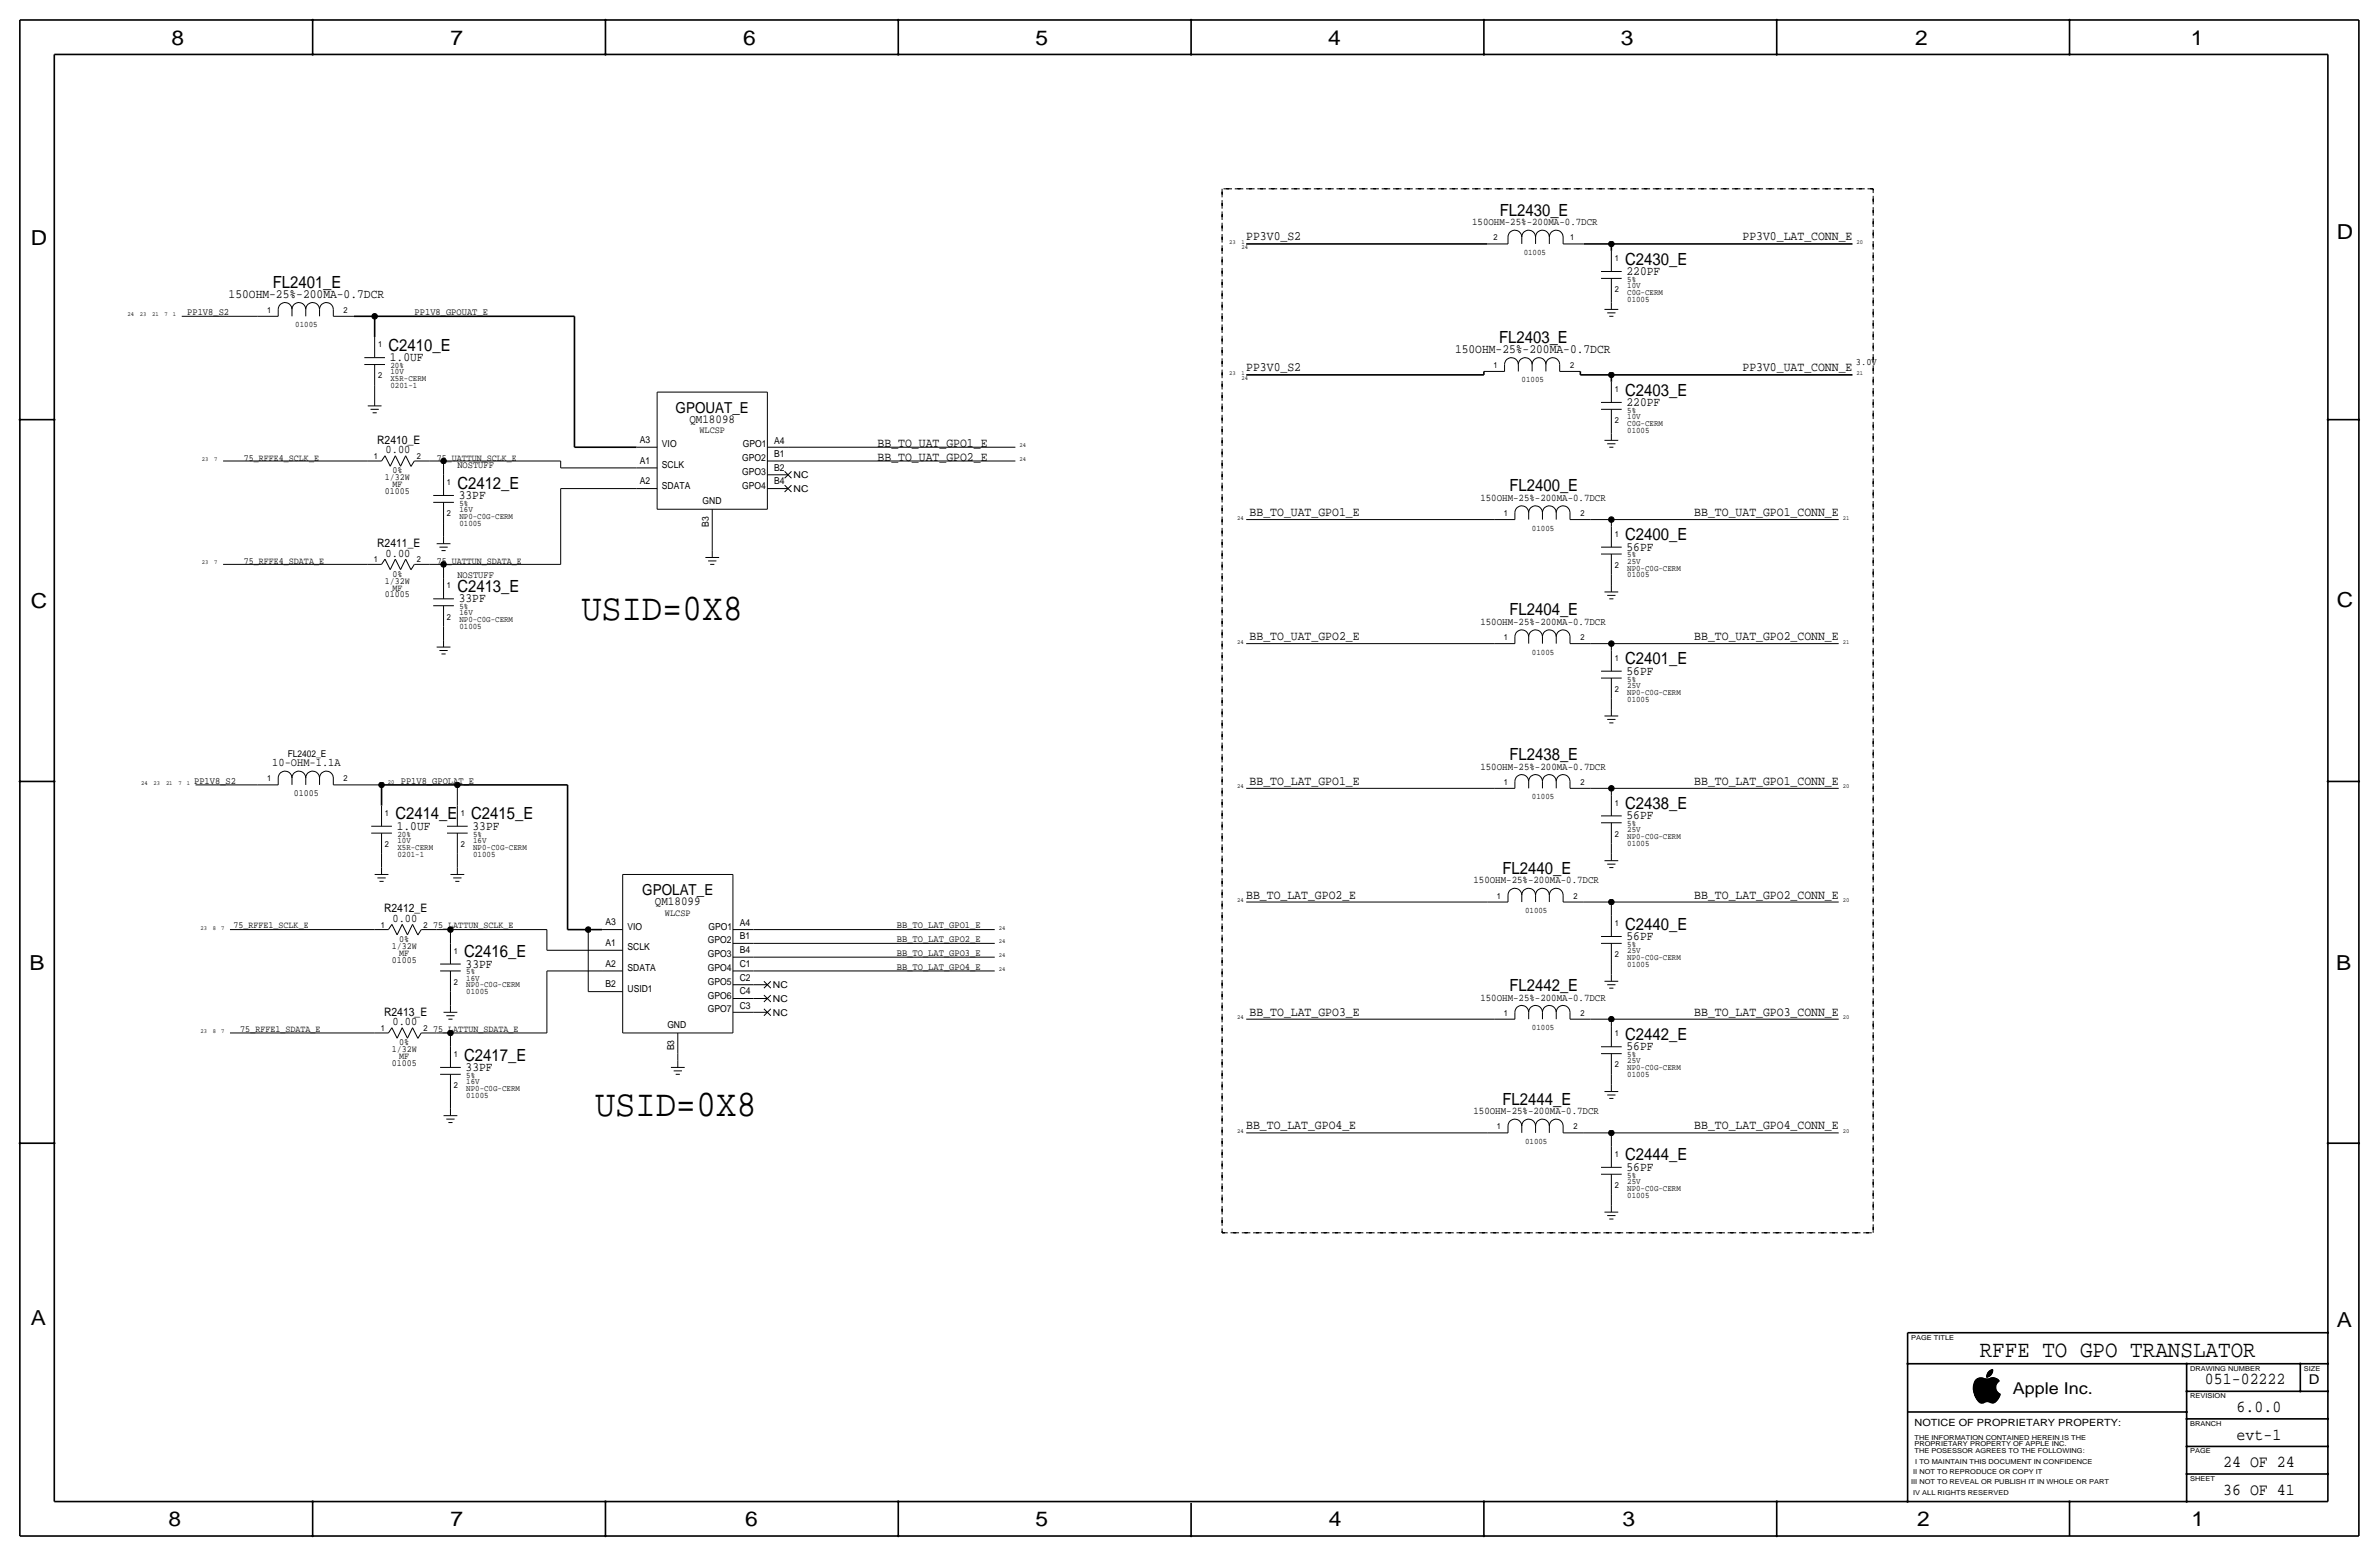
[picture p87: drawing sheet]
<svg xmlns="http://www.w3.org/2000/svg" width="877mm" height="574mm" viewBox="0 0 877 574" stroke-linecap="round" stroke-linejoin="round" font-family="sans-serif">
<defs><g id="words">
<g font-size="13.9">
<text x="214.3" y="228.3">USID=0X8</text>
<text x="219.4" y="411.2">USID=0X8</text>
</g>
<text font-size="8.6" x="729.8" y="500.1">RFFE TO GPO TRANSLATOR</text>
<g font-size="7.6">
<text x="63.2" y="16.5">8</text>
<text x="166.1" y="16.5">7</text>
<text x="274" y="16.5">6</text>
<text x="381.7" y="16.5">5</text>
<text x="489.7" y="16.5">4</text>
<text x="597.6" y="16.5">3</text>
<text x="706.1" y="16.5">2</text>
<text x="807.7" y="16.5">1</text>
<text x="861.5" y="88.1">D</text>
<text x="11.4" y="90.4">D</text>
<text x="11.4" y="224.3">C</text>
<text x="861.5" y="223.8">C</text>
<text x="10.8" y="357.6">B</text>
<text x="861.3" y="357.4">B</text>
<text x="11.3" y="488.4">A</text>
<text x="861.5" y="489.2">A</text>
<text x="62.2" y="562.6">8</text>
<text x="166" y="562.6">7</text>
<text x="274.8" y="562.6">6</text>
<text x="381.7" y="562.6">5</text>
<text x="489.9" y="562.6">4</text>
<text x="598.1" y="562.6">3</text>
<text x="706.8" y="562.6">2</text>
<text x="807.9" y="562.6">1</text>
</g>
<g font-size="6.2">
<text x="552.9" y="79.5">FL2430_E</text>
<text x="599.1" y="97.5">C2430_E</text>
<text x="100.5" y="106.2">FL2401_E</text>
<text x="143.2" y="129.3">C2410_E</text>
<text x="552.7" y="126.5">FL2403_E</text>
<text x="599.1" y="145.8">C2403_E</text>
<text x="168.6" y="180.1">C2412_E</text>
<text x="556.5" y="181.1">FL2400_E</text>
<text x="599.1" y="199.1">C2400_E</text>
<text x="168.6" y="218.2">C2413_E</text>
<text x="556.5" y="226.8">FL2404_E</text>
<text x="599.1" y="244.9">C2401_E</text>
<text x="556.5" y="280.2">FL2438_E</text>
<text x="599.1" y="298.2">C2438_E</text>
<text x="145.7" y="302">C2414_E</text>
<text x="173.7" y="302">C2415_E</text>
<text x="553.9" y="322.1">FL2440_E</text>
<text x="599.1" y="342.6">C2440_E</text>
<text x="171.1" y="352.8">C2416_E</text>
<text x="556.5" y="365.3">FL2442_E</text>
<text x="599.1" y="383.3">C2442_E</text>
<text x="171.1" y="390.9">C2417_E</text>
<text x="553.9" y="407.2">FL2444_E</text>
<text x="599.1" y="427.7">C2444_E</text>
<text x="812.9" y="510.3">051-02222</text>
<text x="824.6" y="520.4">6.0.0</text>
<text x="824.6" y="530.6">evt-1</text>
<text x="819.6" y="540.8">24 OF 24</text>
<text x="819.6" y="550.9">36 OF 41</text>
</g>
<text font-size="6" x="742.1" y="513.9">Apple Inc.</text>
<g font-size="5.6">
<text x="249.1" y="152.1">GPOUAT_E</text>
<text x="236.8" y="329.9">GPOLAT_E</text>
</g>
<text font-size="5" x="851.2" y="510.3">D</text>
<g font-size="4.7">
<text x="459.4" y="88.6">PP3V0_S2</text>
<text x="642.4" y="88.6">PP3V0_LAT_CONN_E</text>
<text x="599.6" y="101.3">220PF</text>
<text x="84.3" y="109.7">150OHM-25%-200MA-0.7DCR</text>
<text x="536.4" y="130">150OHM-25%-200MA-0.7DCR</text>
<text x="143.7" y="133.1">1.0UF</text>
<text x="459.4" y="136.9">PP3V0_S2</text>
<text x="642.4" y="136.9">PP3V0_UAT_CONN_E</text>
<text x="599.6" y="149.6">220PF</text>
<text x="323.5" y="164.8">BB_TO_UAT_GPO1_E</text>
<text x="323.5" y="169.9">BB_TO_UAT_GPO2_E</text>
<text x="169.1" y="183.9">33PF</text>
<text x="460.7" y="190.2">BB_TO_UAT_GPO1_E</text>
<text x="624.6" y="190.2">BB_TO_UAT_GPO1_CONN_E</text>
<text x="599.6" y="202.9">56PF</text>
<text x="169.1" y="222">33PF</text>
<text x="460.7" y="236">BB_TO_UAT_GPO2_E</text>
<text x="624.6" y="236">BB_TO_UAT_GPO2_CONN_E</text>
<text x="599.6" y="248.7">56PF</text>
<text x="460.7" y="289.3">BB_TO_LAT_GPO1_E</text>
<text x="624.6" y="289.3">BB_TO_LAT_GPO1_CONN_E</text>
<text x="146.3" y="305.8">1.0UF</text>
<text x="174.2" y="305.8">33PF</text>
<text x="599.6" y="302">56PF</text>
<text x="459.4" y="331.2">BB_TO_LAT_GPO2_E</text>
<text x="624.6" y="331.2">BB_TO_LAT_GPO2_CONN_E</text>
<text x="599.6" y="346.5">56PF</text>
<text x="171.7" y="356.6">33PF</text>
<text x="460.7" y="374.4">BB_TO_LAT_GPO3_E</text>
<text x="624.6" y="374.4">BB_TO_LAT_GPO3_CONN_E</text>
<text x="599.6" y="387.1">56PF</text>
<text x="171.7" y="394.7">33PF</text>
<text x="459.4" y="416.3">BB_TO_LAT_GPO4_E</text>
<text x="624.6" y="416.3">BB_TO_LAT_GPO4_CONN_E</text>
<text x="599.6" y="431.5">56PF</text>
</g>
<g font-size="4.5">
<text x="254.1" y="156">QM18098</text>
<text x="241.4" y="333.8">QM18099</text>
</g>
<g font-size="4.3">
<text x="139" y="163.6">R2410_E</text>
<text x="142.2" y="167.1">0.00</text>
<text x="139" y="201.7">R2411_E</text>
<text x="142.2" y="205.2">0.00</text>
<text x="100.4" y="282.4">10-OHM-1.1A</text>
<text x="141.6" y="336.3">R2412_E</text>
<text x="144.7" y="339.9">0.00</text>
<text x="141.6" y="374.4">R2413_E</text>
<text x="144.7" y="378">0.00</text>
</g>
<g font-size="3.8">
<text x="542.7" y="83.1">150OHM-25%-200MA-0.7DCR</text>
<text x="545.8" y="184.7">150OHM-25%-200MA-0.7DCR</text>
<text x="545.8" y="230.4">150OHM-25%-200MA-0.7DCR</text>
<text x="545.8" y="283.7">150OHM-25%-200MA-0.7DCR</text>
<text x="543.2" y="325.6">150OHM-25%-200MA-0.7DCR</text>
<text x="545.8" y="368.8">150OHM-25%-200MA-0.7DCR</text>
<text x="543.2" y="410.7">150OHM-25%-200MA-0.7DCR</text>
</g>
<text font-size="3.7" x="705.8" y="525.5">NOTICE OF PROPRIETARY PROPERTY:</text>
<g font-size="3.6">
<text x="69" y="116.1">PP1V8_S2</text>
<text x="152.9" y="116.1">PP1V8_GPOUAT_E</text>
<text x="684.2" y="134.4">3.0V</text>
<text x="168.6" y="172.5">NOSTUFF</text>
<text x="168.6" y="213.1">NOSTUFF</text>
<text x="71.6" y="288.8">PP1V8_S2</text>
<text x="147.8" y="288.8">PP1V8_GPOLAT_E</text>
<text x="330.7" y="347.2">BB_TO_LAT_GPO2_E</text>
<text x="330.7" y="342.1">BB_TO_LAT_GPO1_E</text>
<text x="330.7" y="352.3">BB_TO_LAT_GPO3_E</text>
<text x="330.7" y="357.4">BB_TO_LAT_GPO4_E</text>
</g>
<g font-size="3.5">
<text x="257.9" y="159.8">WLCSP</text>
<text x="235.9" y="163.3">A3</text>
<text x="244" y="164.8">VIO</text>
<text x="273.9" y="164.8">GPO1</text>
<text x="285.4" y="163.5">A4</text>
<text x="89.9" y="169.9">75_RFFE4_SCLK_E</text>
<text x="161" y="169.9">75_UATTUN_SCLK_E</text>
<text x="235.9" y="170.9">A1</text>
<text x="244" y="172.5">SCLK</text>
<text x="273.6" y="169.9">GPO2</text>
<text x="285.4" y="173.5">B2</text>
<text x="285.4" y="168.4">B1</text>
<text x="141.9" y="177">1/32W</text>
<text x="144.7" y="179.6">MF</text>
<text x="144.7" y="174.5">0%</text>
<text x="235.9" y="178.6">A2</text>
<text x="273.6" y="175">GPO3</text>
<text x="285.4" y="178.6">B4</text>
<text x="292.6" y="176.3">NC</text>
<text x="141.9" y="182.1">01005</text>
<text x="244" y="180.1">SDATA</text>
<text x="259" y="185.9">GND</text>
<text x="273.6" y="180.1">GPO4</text>
<text x="292.6" y="181.4">NC</text>
<text x="261.3" y="194.1" transform="rotate(-90 261.3 194.1)">B3</text>
<text x="89.9" y="208">75_RFFE4_SDATA_E</text>
<text x="161" y="208">75_UATTUN_SDATA_E</text>
<text x="141.9" y="215.1">1/32W</text>
<text x="144.7" y="212.6">0%</text>
<text x="141.9" y="220.2">01005</text>
<text x="144.7" y="217.7">MF</text>
<text x="106.1" y="278.9">FL2402_E</text>
<text x="108.4" y="293.4">01005</text>
<text x="223.2" y="341.1">A3</text>
<text x="245.2" y="337.6">WLCSP</text>
<text x="272.7" y="341.3">A4</text>
<text x="86.1" y="342.1">75_RFFE1_SCLK_E</text>
<text x="147.2" y="347.2">0%</text>
<text x="159.7" y="342.1">75_LATTUN_SCLK_E</text>
<text x="231.3" y="342.6">VIO</text>
<text x="260.9" y="347.7">GPO2</text>
<text x="261.2" y="342.6">GPO1</text>
<text x="272.7" y="346.2">B1</text>
<text x="144.4" y="349.8">1/32W</text>
<text x="147.2" y="352.3">MF</text>
<text x="223.2" y="348.7">A1</text>
<text x="231.3" y="350.3">SCLK</text>
<text x="260.9" y="352.8">GPO3</text>
<text x="272.7" y="351.3">B4</text>
<text x="144.4" y="354.8">01005</text>
<text x="223.2" y="356.4">A2</text>
<text x="231.3" y="357.9">SDATA</text>
<text x="260.9" y="357.9">GPO4</text>
<text x="272.7" y="356.4">C1</text>
<text x="223.2" y="364">B2</text>
<text x="231.3" y="365.5">USID1</text>
<text x="260.9" y="363">GPO5</text>
<text x="272.7" y="361.4">C2</text>
<text x="284.9" y="364.2">NC</text>
<text x="260.9" y="368">GPO6</text>
<text x="272.7" y="371.9">C3</text>
<text x="272.7" y="366.5">C4</text>
<text x="284.9" y="369.3">NC</text>
<text x="260.9" y="373.1">GPO7</text>
<text x="284.9" y="374.4">NC</text>
<text x="88.6" y="380.2">75_RFFE1_SDATA_E</text>
<text x="159.7" y="380.2">75_LATTUN_SDATA_E</text>
<text x="246" y="379">GND</text>
<text x="144.4" y="387.9">1/32W</text>
<text x="147.2" y="385.3">0%</text>
<text x="248.6" y="387.1" transform="rotate(-90 248.6 387.1)">B3</text>
<text x="144.4" y="392.9">01005</text>
<text x="147.2" y="390.4">MF</text>
</g>
<g font-size="3.1">
<text x="550.6" y="88.6">2</text>
<text x="578.8" y="88.6">1</text>
<text x="561.7" y="94">01005</text>
<text x="595.3" y="96.3">1</text>
<text x="595.3" y="107.7">2</text>
<text x="599.9" y="106.2">10V</text>
<text x="599.9" y="103.9">5%</text>
<text x="599.9" y="108.7">C0G-CERM</text>
<text x="599.9" y="111.3">01005</text>
<text x="98.5" y="115.3">1</text>
<text x="126.7" y="115.3">2</text>
<text x="108.9" y="120.7">01005</text>
<text x="139.4" y="128">1</text>
<text x="144" y="137.9">10V</text>
<text x="144" y="135.6">20%</text>
<text x="550.6" y="135.6">1</text>
<text x="578.8" y="135.6">2</text>
<text x="139.4" y="139.4">2</text>
<text x="144" y="143">0201-1</text>
<text x="144" y="140.5">X5R-CERM</text>
<text x="561" y="141">01005</text>
<text x="595.3" y="144.5">1</text>
<text x="595.3" y="156">2</text>
<text x="599.9" y="154.4">10V</text>
<text x="599.9" y="152.1">5%</text>
<text x="599.9" y="159.5">01005</text>
<text x="599.9" y="157">C0G-CERM</text>
<text x="137.9" y="169.2">1</text>
<text x="153.6" y="169.2">2</text>
<text x="164.8" y="178.8">1</text>
<text x="164.8" y="190.2">2</text>
<text x="169.4" y="186.4">5%</text>
<text x="169.4" y="188.7">16V</text>
<text x="169.4" y="191.3">NP0-C0G-CERM</text>
<text x="554.4" y="190.2">1</text>
<text x="582.6" y="190.2">2</text>
<text x="169.4" y="193.8">01005</text>
<text x="564.8" y="195.6">01005</text>
<text x="595.3" y="197.9">1</text>
<text x="137.9" y="207.3">1</text>
<text x="153.6" y="207.3">2</text>
<text x="595.3" y="209.3">2</text>
<text x="599.9" y="207.8">25V</text>
<text x="599.9" y="205.5">5%</text>
<text x="599.9" y="210.3">NP0-C0G-CERM</text>
<text x="599.9" y="212.9">01005</text>
<text x="164.8" y="216.9">1</text>
<text x="169.4" y="226.8">16V</text>
<text x="169.4" y="224.5">5%</text>
<text x="164.8" y="228.3">2</text>
<text x="169.4" y="231.9">01005</text>
<text x="169.4" y="229.4">NP0-C0G-CERM</text>
<text x="554.4" y="236">1</text>
<text x="582.6" y="236">2</text>
<text x="564.8" y="241.3">01005</text>
<text x="595.3" y="243.6">1</text>
<text x="599.9" y="251.2">5%</text>
<text x="595.3" y="255">2</text>
<text x="599.9" y="253.5">25V</text>
<text x="599.9" y="256">NP0-C0G-CERM</text>
<text x="599.9" y="258.6">01005</text>
<text x="98.5" y="288">1</text>
<text x="126.7" y="288">2</text>
<text x="554.4" y="289.3">1</text>
<text x="582.6" y="289.3">2</text>
<text x="564.8" y="294.6">01005</text>
<text x="595.3" y="296.9">1</text>
<text x="141.9" y="300.7">1</text>
<text x="169.9" y="300.7">1</text>
<text x="599.9" y="304.5">5%</text>
<text x="146.5" y="310.6">10V</text>
<text x="146.5" y="308.4">20%</text>
<text x="174.4" y="308.4">5%</text>
<text x="174.4" y="310.6">16V</text>
<text x="595.3" y="308.4">2</text>
<text x="599.9" y="306.8">25V</text>
<text x="599.9" y="311.9">01005</text>
<text x="599.9" y="309.4">NP0-C0G-CERM</text>
<text x="141.9" y="312.2">2</text>
<text x="146.5" y="313.2">X5R-CERM</text>
<text x="146.5" y="315.7">0201-1</text>
<text x="169.9" y="312.2">2</text>
<text x="174.4" y="313.2">NP0-C0G-CERM</text>
<text x="174.4" y="315.7">01005</text>
<text x="551.9" y="331.2">1</text>
<text x="580.1" y="331.2">2</text>
<text x="140.4" y="341.9">1</text>
<text x="156.2" y="341.9">2</text>
<text x="562.2" y="336.6">01005</text>
<text x="595.3" y="341.4">1</text>
<text x="167.3" y="351.5">1</text>
<text x="595.3" y="352.8">2</text>
<text x="599.9" y="349">5%</text>
<text x="599.9" y="351.3">25V</text>
<text x="599.9" y="353.8">NP0-C0G-CERM</text>
<text x="171.9" y="359.2">5%</text>
<text x="599.9" y="356.4">01005</text>
<text x="167.3" y="363">2</text>
<text x="171.9" y="361.4">16V</text>
<text x="171.9" y="364">NP0-C0G-CERM</text>
<text x="171.9" y="366.5">01005</text>
<text x="554.4" y="374.4">1</text>
<text x="582.6" y="374.4">2</text>
<text x="140.4" y="380">1</text>
<text x="156.2" y="380">2</text>
<text x="564.8" y="379.7">01005</text>
<text x="595.3" y="382">1</text>
<text x="167.3" y="389.6">1</text>
<text x="599.9" y="389.6">5%</text>
<text x="595.3" y="393.4">2</text>
<text x="599.9" y="394.5">NP0-C0G-CERM</text>
<text x="599.9" y="391.9">25V</text>
<text x="167.3" y="401.1">2</text>
<text x="171.9" y="399.5">16V</text>
<text x="171.9" y="397.3">5%</text>
<text x="599.9" y="397">01005</text>
<text x="171.9" y="402.1">NP0-C0G-CERM</text>
<text x="171.9" y="404.6">01005</text>
<text x="551.9" y="416.3">1</text>
<text x="580.1" y="416.3">2</text>
<text x="562.2" y="421.6">01005</text>
<text x="595.3" y="426.5">1</text>
<text x="595.3" y="437.9">2</text>
<text x="599.9" y="434.1">5%</text>
<text x="599.9" y="436.4">25V</text>
<text x="599.9" y="441.5">01005</text>
<text x="599.9" y="438.9">NP0-C0G-CERM</text>
</g>
<g font-size="2.5">
<text x="704.5" y="493.8">PAGE TITLE</text>
<text x="807.4" y="505.2">DRAWING NUMBER</text>
<text x="849.3" y="505.2">SIZE</text>
<text x="807.4" y="515.4">REVISION</text>
<text x="807.4" y="525.5">BRANCH</text>
<text x="705.8" y="533.1">PROPRIETARY PROPERTY OF APPLE INC.</text>
<text x="705.8" y="530.6">THE INFORMATION CONTAINED HEREIN IS THE</text>
<text x="705.8" y="535.7">THE POSESSOR AGREES TO THE FOLLOWING:</text>
<text x="706.1" y="539.5">I TO MAINTAIN THIS DOCUMENT IN CONFIDENCE</text>
<text x="807.4" y="535.7">PAGE</text>
<text x="705.3" y="543.3">II NOT TO REPRODUCE OR COPY IT</text>
<text x="807.4" y="545.8">SHEET</text>
<text x="704.5" y="547.1">III NOT TO REVEAL OR PUBLISH IT IN WHOLE OR PART</text>
<text x="705.3" y="550.9">IV ALL RIGHTS RESERVED</text>
</g>
<g font-size="2.3">
<text x="453.1" y="89.9">23</text>
<text x="457.7" y="89.9">1</text>
<text x="684.5" y="89.9">20</text>
<text x="457.7" y="91.7">24</text>
<text x="47" y="116.6">24</text>
<text x="51.6" y="116.6">23</text>
<text x="56.1" y="116.6">21</text>
<text x="60.7" y="116.6">7</text>
<text x="63.8" y="116.6">1</text>
<text x="453.1" y="138.2">23</text>
<text x="457.7" y="140">24</text>
<text x="457.7" y="138.2">1</text>
<text x="684.5" y="138.2">21</text>
<text x="375.9" y="164.8">24</text>
<text x="74.4" y="169.9">23</text>
<text x="79" y="169.9">7</text>
<text x="375.9" y="169.9">24</text>
<text x="456.1" y="191.5">24</text>
<text x="679.4" y="191.5">21</text>
<text x="74.4" y="208">23</text>
<text x="79" y="208">7</text>
<text x="456.1" y="237.2">24</text>
<text x="679.4" y="237.2">21</text>
<text x="52.1" y="289.3">24</text>
<text x="56.6" y="289.3">23</text>
<text x="61.2" y="289.3">21</text>
<text x="65.8" y="289.3">7</text>
<text x="68.8" y="289.3">1</text>
<text x="143" y="288.8">20</text>
<text x="456.1" y="290.6">24</text>
<text x="679.4" y="290.6">20</text>
<text x="456.1" y="332.5">24</text>
<text x="679.4" y="332.5">20</text>
<text x="73.9" y="342.6">23</text>
<text x="78.5" y="342.6">8</text>
<text x="81.5" y="342.6">7</text>
<text x="368.2" y="347.7">24</text>
<text x="368.2" y="342.6">24</text>
<text x="368.2" y="352.8">24</text>
<text x="368.2" y="357.9">24</text>
<text x="456.1" y="375.7">24</text>
<text x="679.4" y="375.7">20</text>
<text x="73.9" y="380.7">23</text>
<text x="78.5" y="380.7">8</text>
<text x="81.5" y="380.7">7</text>
<text x="456.1" y="417.6">24</text>
<text x="679.4" y="417.6">20</text>
</g>
</g></defs>
<g fill="none" stroke="#000" stroke-width=".6" stroke-linecap="butt">
<path d="M7.3 7.4v558.8zM7.3 7.4h862.3zM115.3 7.4v12.7zM223.2 7.4v12.7zM331.2 7.4v12.7zM439.1 7.4v12.7zM547.1 7.4v12.7zM655 7.4v12.7zM763 7.4v12.7zM869.6 7.4v558.8zM20 20.1v533.4zM20 20.1h838.2z"/>
<path d="M858.2 20.1v533.4zM459.4 89.9h88.9zM583.9 89.9h10.2zM594.1 89.9h88.9zM594.1 89.9v2.6zM130.5 116.6h7.6zM138.1 116.6h73.7zM138.1 116.6v7.6zM211.8 116.6v48.2zM459.4 138.2h87.7zM547.1 136.9v1.3zM582.6 136.9v1.3z"/>
<path d="M582.6 138.2h11.5zM594.1 138.2h88.9zM594.1 138.2v2.5zM7.3 154.7h12.7zM858.2 154.7h11.4zM211.8 164.8h22.8zM7.3 288h12.7zM140.7 289.3h27.9zM140.7 289.3v7.6zM168.6 289.3h40.6zM209.2 289.3v53.3zM858.2 288h11.4z"/>
<path d="M209.2 342.6h7.7zM216.9 342.6h5zM7.3 421.4h12.7zM858.2 421.4h11.4zM703.3 491.2v62.3zM703.3 491.2h154.9zM703.3 502.7h154.9zM806.1 502.7v50.8zM806.1 512.8h52.1zM848.1 502.7v10.1zM703.3 520.4h102.8zM806.1 533.1h52.1z"/>
<path d="M806.1 523h52.1zM20 553.5h838.2zM115.3 553.5v12.7zM223.2 553.5v12.7zM331.2 553.5v12.7zM439.1 554v12.2zM547.1 553.5v12.7zM655 553.5v12.7zM763 553.5v12.7zM806.1 543.3h52.1zM7.3 566.2h862.3z"/>
</g>
<g fill="none" stroke="#000" stroke-width=".37">
<path d="M548.3 89.9h7.7zM556 87.4v2.5zM556 87.4a2.54 2.54 0 0 1 2.5-2.5 2.54 2.54 0 0 1 2.5 2.5 2.54 2.54 0 0 1 2.6-2.5 2.54 2.54 0 0 1 2.5 2.5 2.54 2.54 0 0 1 2.6-2.5 2.54 2.54 0 0 1 2.5 2.5 2.54 2.54 0 0 1 2.5-2.5 2.54 2.54 0 0 1 2.6 2.5M561 87.4v2.5zM566.1 87.4v2.5zM571.2 87.4v2.5zM576.3 89.9h7.6zM576.3 87.4v2.5zM594.1 92.5v7.6zM67 116.6h27.9zM94.9 116.6h7.7zM102.6 114a2.54 2.54 0 0 1 2.5-2.5 2.54 2.54 0 0 1 2.5 2.5 2.54 2.54 0 0 1 2.6-2.5 2.54 2.54 0 0 1 2.5 2.5 2.54 2.54 0 0 1 2.6-2.5 2.54 2.54 0 0 1 2.5 2.5 2.54 2.54 0 0 1 2.5-2.5 2.54 2.54 0 0 1 2.6 2.5"/>
<path d="M102.6 114v2.6zM107.6 114v2.6zM112.7 114v2.6zM117.8 114v2.6zM122.9 114v2.6zM122.9 116.6h7.6zM590.2 102.6h7.7zM590.2 100.1h7.7zM591.5 114h5.1zM592.5 115.3h3.1zM593.3 116.6h1.5zM594.1 110.2v1.3z"/>
<path d="M594.1 102.6v7.6zM594.1 111.5v2.5zM134.3 131.8h7.6zM134.3 134.4h7.6zM138.1 124.2v7.6zM138.1 134.4v7.6zM547.1 136.9h7.6zM554.7 134.4a2.54 2.54 0 0 1 2.5-2.6 2.54 2.54 0 0 1 2.6 2.6 2.54 2.54 0 0 1 2.5-2.6 2.54 2.54 0 0 1 2.5 2.6 2.54 2.54 0 0 1 2.6-2.6 2.54 2.54 0 0 1 2.5 2.6 2.54 2.54 0 0 1 2.6-2.6 2.54 2.54 0 0 1 2.5 2.6M554.7 134.4v2.5zM559.8 134.4v2.5zM564.8 134.4v2.5zM569.9 134.4v2.5z"/>
<path d="M575 136.9h7.6zM575 134.4v2.5zM135.6 149.6h5.1zM136.6 150.9h3zM137.4 152.1h1.5zM138.1 142v5.1zM138.1 147.1v2.5zM242.3 144.5h40.6zM242.3 144.5v43.2zM282.9 144.5v43.2zM590.2 150.9h7.7zM590.2 148.3h7.7z"/>
<path d="M594.1 158.5v1.3zM594.1 140.7v7.6zM594.1 150.9v7.6zM594.1 159.8v2.5zM82.2 169.9h53.4zM135.6 169.9h5.1zM141.9 168l-1.2 1.9zM141.9 168l2 3.9zM145.7 168l2 3.9zM145.7 168l-1.8 3.9zM149.6 168l-1.9 3.9zM149.6 168l1.9 3.9z"/>
<path d="M152.8 169.9l-1.3 2.1zM152.8 169.9h5.6zM158.4 169.9h5.1zM163.5 169.9h43.2zM163.5 169.9v5.1zM163.5 175v7.6zM206.7 169.9v2.6zM206.7 172.5h27.9zM234.6 164.8h7.7zM234.6 172.5h7.7zM282.9 164.8h7.6zM282.9 169.9h7.6z"/>
<path d="M282.9 175h7.6zM289.3 178.8l2.5 2.6zM289.3 173.7l2.5 2.6zM290.5 169.9h83.8zM290.5 164.8h83.8zM291.8 178.8l-2.5 2.6zM291.8 173.7l-2.5 2.6zM591.5 162.3h5.1zM592.5 163.6h3.1zM593.3 164.8h1.5zM159.7 182.6h7.6zM159.7 185.2h7.6z"/>
<path d="M163.5 192.8v5.1zM163.5 185.2v7.6zM163.5 197.9v2.5zM206.7 180.1v27.9zM206.7 180.1h27.9zM234.6 180.1h7.7zM242.3 187.7h40.6zM262.6 195.3v7.6zM262.6 187.7v7.6zM282.9 180.1h7.6zM459.4 191.5h91.5zM550.9 191.5h7.6z"/>
<path d="M558.5 189v2.5zM558.5 189a2.54 2.54 0 0 1 2.5-2.5 2.54 2.54 0 0 1 2.6 2.5 2.54 2.54 0 0 1 2.5-2.5 2.54 2.54 0 0 1 2.6 2.5 2.54 2.54 0 0 1 2.5-2.5 2.54 2.54 0 0 1 2.5 2.5 2.54 2.54 0 0 1 2.6-2.5 2.54 2.54 0 0 1 2.5 2.5M563.6 189v2.5zM568.7 189v2.5zM573.7 189v2.5zM578.8 189v2.5zM578.8 191.5h7.6zM586.4 191.5h7.7zM594.1 191.5h83.8zM594.1 191.5v2.6zM594.1 194.1v7.6zM82.2 208h53.4z"/>
<path d="M135.6 208h5.1zM141.9 206.1l-1.2 1.9zM141.9 206.1l2 3.9zM145.7 206.1l2 3.9zM145.7 206.1l-1.8 3.9zM149.6 206.1l-1.9 3.9zM149.6 206.1l1.9 3.9zM152.8 208l-1.3 2.1zM152.8 208h5.6zM158.4 208h5.1zM161 200.4h5.1zM162 201.7h3z"/>
<path d="M162.8 202.9h1.5zM163.5 208h43.2zM163.5 208v5.1zM163.5 213.1v7.6zM260 205.5h5.1zM261.1 206.8h3zM261.8 208h1.5zM262.6 202.9v2.6zM590.2 204.2h7.7zM590.2 201.7h7.7zM591.5 218.2h5.1zM592.5 219.5h3.1z"/>
<path d="M594.1 211.8v3.8zM594.1 204.2v7.6zM594.1 215.6v2.6zM159.7 220.7h7.6zM159.7 223.3h7.6zM161 238.5h5.1zM162 239.8h3zM163.5 230.9v5.1zM163.5 223.3v7.6zM163.5 236v2.5zM459.4 237.2h91.5zM550.9 237.2h7.6z"/>
<path d="M558.5 234.7v2.5zM558.5 234.7a2.54 2.54 0 0 1 2.5-2.5 2.54 2.54 0 0 1 2.6 2.5 2.54 2.54 0 0 1 2.5-2.5 2.54 2.54 0 0 1 2.6 2.5 2.54 2.54 0 0 1 2.5-2.5 2.54 2.54 0 0 1 2.5 2.5 2.54 2.54 0 0 1 2.6-2.5 2.54 2.54 0 0 1 2.5 2.5M563.6 234.7v2.5zM568.7 234.7v2.5zM573.7 234.7v2.5zM578.8 234.7v2.5zM578.8 237.2h7.6zM586.4 237.2h7.7zM593.3 220.7h1.5zM594.1 237.2h83.8zM594.1 237.2v2.6zM594.1 239.8v7.6z"/>
<path d="M162.8 241h1.5zM590.2 249.9h7.7zM590.2 247.4h7.7zM594.1 257.6v3.8zM594.1 249.9v7.7zM591.5 263.9h5.1zM592.5 265.2h3.1zM593.3 266.4h1.5zM594.1 261.4v2.5zM72.1 289.3h22.8zM94.9 289.3h7.7zM102.6 286.8a2.54 2.54 0 0 1 2.5-2.6 2.54 2.54 0 0 1 2.5 2.6 2.54 2.54 0 0 1 2.6-2.6 2.54 2.54 0 0 1 2.5 2.6 2.54 2.54 0 0 1 2.6-2.6 2.54 2.54 0 0 1 2.5 2.6 2.54 2.54 0 0 1 2.5-2.6 2.54 2.54 0 0 1 2.6 2.6"/>
<path d="M102.6 286.8v2.5zM107.6 286.8v2.5zM112.7 286.8v2.5zM117.8 286.8v2.5zM122.9 286.8v2.5zM122.9 289.3h7.6zM130.5 289.3h10.2zM140.7 296.9v7.6zM168.6 289.3v7.6zM168.6 296.9v7.6zM459.4 290.6h91.5zM550.9 290.6h7.6z"/>
<path d="M558.5 288v2.6zM558.5 288a2.54 2.54 0 0 1 2.5-2.5 2.54 2.54 0 0 1 2.6 2.5 2.54 2.54 0 0 1 2.5-2.5 2.54 2.54 0 0 1 2.6 2.5 2.54 2.54 0 0 1 2.5-2.5 2.54 2.54 0 0 1 2.5 2.5 2.54 2.54 0 0 1 2.6-2.5 2.54 2.54 0 0 1 2.5 2.5M563.6 288v2.6zM568.7 288v2.6zM573.7 288v2.6zM578.8 288v2.6zM578.8 290.6h7.6zM586.4 290.6h7.7zM594.1 290.6h83.8zM594.1 290.6v2.5zM594.1 293.1v7.6zM136.9 304.5h7.6z"/>
<path d="M136.9 307.1h7.6zM140.7 314.7v5.1zM140.7 319.8v2.5zM140.7 307.1v7.6zM164.8 304.5h7.6zM164.8 307.1h7.6zM168.6 314.7v5.1zM168.6 307.1v7.6zM168.6 319.8v2.5zM590.2 303.3h7.7zM590.2 300.7h7.7zM591.5 317.2h5.1z"/>
<path d="M592.5 318.5h3.1zM593.3 319.8h1.5zM594.1 310.9v3.8zM594.1 303.3v7.6zM594.1 314.7v2.5zM138.1 322.3h5.1zM139.1 323.6h3.1zM139.9 324.9h1.5zM166.1 322.3h5zM167.1 323.6h3zM167.8 324.9h1.6zM229.6 322.3h40.6z"/>
<path d="M229.6 322.3v58.4zM270.2 322.3v58.4zM459.4 332.5h88.9zM548.3 332.5h7.7zM556 329.9v2.6zM556 329.9a2.54 2.54 0 0 1 2.5-2.5 2.54 2.54 0 0 1 2.5 2.5 2.54 2.54 0 0 1 2.6-2.5 2.54 2.54 0 0 1 2.5 2.5 2.54 2.54 0 0 1 2.6-2.5 2.54 2.54 0 0 1 2.5 2.5 2.54 2.54 0 0 1 2.5-2.5 2.54 2.54 0 0 1 2.6 2.5M561 329.9v2.6zM566.1 329.9v2.6zM571.2 329.9v2.6zM576.3 332.5h7.6zM576.3 329.9v2.6zM583.9 332.5h10.2z"/>
<path d="M594.1 332.5h83.8zM594.1 332.5v5.1zM594.1 337.6v7.6zM84.8 342.6h53.3zM138.1 342.6h5.1zM144.5 340.7l-1.3 1.9zM144.5 340.7l1.9 3.9zM148.3 340.7l-1.9 3.9zM148.3 340.7l1.9 3.9zM152.1 340.7l1.9 3.9zM152.1 340.7l-1.9 3.9zM155.3 342.6l-1.3 2.1z"/>
<path d="M155.3 342.6h5.7zM161 342.6h5.1zM162.3 355.3h7.6zM162.3 357.9h7.6zM166.1 342.6v5.1zM166.1 347.7v7.6zM166.1 357.9v7.6zM166.1 342.6h35.5zM201.6 357.9h20.3zM201.6 350.3h20.3zM201.6 357.9v22.8zM201.6 342.6v7.7z"/>
<path d="M216.9 342.6v22.9zM221.9 342.6h7.7zM221.9 350.3h7.7zM221.9 357.9h7.7zM270.2 357.9h7.6zM270.2 352.8h7.6zM270.2 347.7h7.6zM270.2 342.6h7.6zM277.8 342.6h88.9zM277.8 347.7h88.9zM277.8 352.8h88.9zM277.8 357.9h88.9z"/>
<path d="M590.2 347.7h7.7zM590.2 345.2h7.7zM594.1 355.3v3.9zM594.1 347.7v7.6zM594.1 359.2v2.5zM144.5 378.8l-1.3 1.9zM144.5 378.8l1.9 3.9zM148.3 378.8l-1.9 3.9zM148.3 378.8l1.9 3.9zM152.1 378.8l1.9 3.9zM152.1 378.8l-1.9 3.9zM163.5 373.1h5.1z"/>
<path d="M164.5 374.4h3.1zM165.3 375.7h1.5zM166.1 365.5v5.1zM166.1 370.6v2.5zM216.9 365.5h5zM221.9 365.5h7.7zM270.2 373.1h7.6zM270.2 368h7.6zM270.2 363h7.6zM277.8 368h5.1zM277.8 363h5.1zM277.8 373.1h5.1z"/>
<path d="M281.6 371.9l2.6 2.5zM281.6 361.7l2.6 2.5zM281.6 366.8l2.6 2.5zM284.2 371.9l-2.6 2.5zM284.2 361.7l-2.6 2.5zM284.2 366.8l-2.6 2.5zM459.4 375.7h91.5zM550.9 375.7h7.6zM558.5 373.1v2.6zM558.5 373.1a2.54 2.54 0 0 1 2.5-2.5 2.54 2.54 0 0 1 2.6 2.5 2.54 2.54 0 0 1 2.5-2.5 2.54 2.54 0 0 1 2.6 2.5 2.54 2.54 0 0 1 2.5-2.5 2.54 2.54 0 0 1 2.5 2.5 2.54 2.54 0 0 1 2.6-2.5 2.54 2.54 0 0 1 2.5 2.5M563.6 373.1v2.6zM568.7 373.1v2.6z"/>
<path d="M573.7 373.1v2.6zM578.8 373.1v2.6zM578.8 375.7h7.6zM586.4 375.7h7.7zM591.5 361.7h5.1zM592.5 363h3.1zM593.3 364.2h1.5zM594.1 375.7h83.8zM594.1 375.7v2.5zM594.1 378.2v7.6zM84.8 380.7h53.3zM138.1 380.7h5.1z"/>
<path d="M155.3 380.7l-1.3 2.1zM155.3 380.7h5.7zM161 380.7h5.1zM162.3 393.4h7.6zM162.3 396h7.6zM166.1 380.7v5.1zM166.1 385.8v7.6zM166.1 396v7.6zM166.1 380.7h35.5zM229.6 380.7h40.6zM247.3 393.4h5.1zM248.4 394.7h3z"/>
<path d="M249.1 396h1.5zM249.9 388.4v2.5zM249.9 380.7v7.7zM249.9 390.9v2.5zM590.2 388.4h7.7zM590.2 385.8h7.7zM594.1 396v3.8zM594.1 388.4v7.6zM594.1 399.8v2.5zM163.5 411.2h5.1zM164.5 412.5h3.1zM165.3 413.8h1.5z"/>
<path d="M166.1 403.6v5.1zM166.1 408.7v2.5zM459.4 417.6h88.9zM548.3 417.6h7.7zM556 415v2.6zM556 415a2.54 2.54 0 0 1 2.5-2.5 2.54 2.54 0 0 1 2.5 2.5 2.54 2.54 0 0 1 2.6-2.5 2.54 2.54 0 0 1 2.5 2.5 2.54 2.54 0 0 1 2.6-2.5 2.54 2.54 0 0 1 2.5 2.5 2.54 2.54 0 0 1 2.5-2.5 2.54 2.54 0 0 1 2.6 2.5M561 415v2.6zM566.1 415v2.6zM571.2 415v2.6zM576.3 417.6h7.6zM576.3 415v2.6zM583.9 417.6h10.2z"/>
<path d="M591.5 402.3h5.1zM592.5 403.6h3.1zM593.3 404.9h1.5zM594.1 417.6h83.8zM594.1 417.6v5.1zM590.2 432.8h7.7zM590.2 430.3h7.7zM594.1 422.7v7.6zM594.1 432.8v7.6zM591.5 446.8h5.1zM592.5 448.1h3.1zM593.3 449.3h1.5z"/>
<path d="M594.1 440.4v3.8zM594.1 444.2v2.6zM727.5 512.2h8.4zM727.5 512.3h8.4zM727.5 512.4h8.5zM727.5 511.2h8.2zM727.5 511.3h8.2zM727.5 511.5h8.2zM727.5 511.4h8.2zM727.5 512h8.3zM727.5 512.1h8.3zM727.5 511.7h8.3z"/>
<path d="M727.5 511.8h8.3zM727.5 511.6h8.3zM727.5 511.9h8.3zM727.5 511.1h8.3zM727.6 512.8h8.6zM727.6 510.8h8.2zM727.6 511h8.2zM727.6 510.9h8.2zM727.6 510.7h8.2zM727.6 512.5h8.4zM727.6 512.6h8.4zM727.6 512.7h8.5z"/>
<path d="M727.6 512.9h8.6zM727.6 510.6h8.3zM727.6 510.5h8.3zM727.6 513h8.7zM727.6 513.1h8.8zM727.7 513.2h8.8zM727.7 510.2h8.3zM727.7 510.4h8.2zM727.7 510.3h8.3zM727.7 513.4h9.1zM727.7 513.3h9zM727.7 510.1h8.3z"/>
<path d="M727.8 509.9h8.4zM727.8 513.5h9.1zM727.8 510h8.3zM727.8 513.6h9.2zM727.8 513.8h9.6zM727.8 509.8h8.5zM727.8 513.7h9.4zM727.9 513.9h9.5zM727.9 509.7h8.4zM727.9 509.6h8.5zM727.9 514.1h9.5zM727.9 514h9.5z"/>
<path d="M728 514.2h9.4zM728 509.5h8.5zM728 509.4h8.6zM728 509.3h8.7zM728 514.4h9.3zM728.1 509.2h8.8zM728.1 514.5h9.2zM728.1 514.6h9.1zM728.1 509.1h8.9zM728.2 514.7h9zM728.2 509h8.8zM728.2 514.8h9z"/>
<path d="M728.3 514.9h8.8zM728.3 508.9h8.7zM728.3 515h8.8zM728.3 508.8h8.6zM728.3 515.1h8.7zM728.4 508.7h8.4zM728.4 515.2h8.6zM728.5 515.3h8.4zM728.5 515.4h8.4zM728.5 508.6h8.2zM728.6 515.5h8.2zM728.6 508.5h7.9z"/>
<path d="M728.7 515.6h8zM728.7 515.7h8zM728.7 508.4h7.7zM728.8 515.8h7.7zM728.9 515.9h7.6zM728.9 508.3h3.1zM728.9 516h7.5zM729 508.2h2.6zM729 516.1h7.3zM729.1 516.2h7.1zM729.2 516.3h6.9zM729.2 508.1a4.7 4.7 0 0 0-1.2 6.3l1.8 2.6 .8 .2 1-.3"/>
<path d="M729.3 508.1h2.1zM729.3 516.4h6.7zM729.4 516.5h6.5zM729.5 516.6h6.3zM729.6 516.7h2.5zM729.6 507.9h1.4zM729.7 516.8h2.1zM729.8 516.9h1.9zM729.9 517h1.6zM730.2 517.1h1zM732.4 507.5h.6zM732.4 507.6h.4z"/>
<path d="M732.4 507.4h.8zM732.4 507.3h1zM732.4 507.1h1.3zM732.4 507h1.4zM732.4 507.2h1.2zM732.5 506.9h1.4zM732.5 506.8h1.5zM732.5 506.6h1.7zM732.5 506.7h1.6zM732.6 506.5h1.7zM732.6 506.4h1.7zM732.7 506.3h1.7z"/>
<path d="M732.7 506.2h1.7zM732.8 506.1h1.7zM732.8 506h1.7zM732.9 505.9h1.6zM733 505.8h1.6zM733.1 505.7h1.5zM733.1 508.3h3.1zM733.2 505.6h1.4zM733.2 516.7h2.5zM733.3 505.5h1.4zM733.4 508.2h2.6zM733.4 505.4h1.3z"/>
<path d="M733.6 505.3h1.1zM733.6 516.8h2zM733.6 508.1a2.99 2.99 0 0 1 3.5 1 2.71 2.71 0 0 0-1.3 2.5 2.71 2.71 0 0 0 1.7 2.3 3.5 3.5 0 0 1-3.1 3.2l-1.6-.4-1.1 .2M733.7 508.1h2.1zM733.7 508.1l-1.3 .2-1.9-.4-1.3 .2M733.7 505.2h1zM733.8 516.9h1.7zM733.9 505.1h.8zM733.9 507.9h1.6zM734 517h1.3zM734.1 505h.6zM734.3 507.8h.8z"/>
<path d="M734.3 504.9h.4zM734.3 517.1h.7zM734.7 504.7a2.81 2.81 0 0 0-2.3 3 2.71 2.71 0 0 0 2.3-2.9"/>
</g>
<path d="M450.5 69.6v384.8zM450.5 69.6h240.1zM690.6 69.6v384.8zM450.5 454.4h240.1z" fill="none" stroke="#000" stroke-width=".37" stroke-dasharray="2.1" stroke-linecap="butt"/>
<g fill="#000" stroke="#000" stroke-width=".37">
<path d="M115.1 7.2h.4v.3h-.4zM115.1 19.9h.4v.3h-.4zM223 7.2h.4v.3h-.4zM223 19.9h.4v.3h-.4zM331 19.9h.4v.3h-.4zM331 7.2h.4v.3h-.4zM438.9 7.2h.4v.3h-.4zM438.9 19.9h.4v.3h-.4zM546.9 7.2h.4v.3h-.4zM546.9 19.9h.4v.3h-.4zM654.8 19.9h.4v.3h-.4zM654.8 7.2h.4v.3h-.4z"/>
<path d="M762.8 19.9h.4v.3h-.4zM762.8 7.2h.4v.3h-.4zM7.1 154.5h.4v.4h-.4zM19.8 154.5h.4v.4h-.4zM858 154.5h.4v.4h-.4zM869.5 154.5h.3v.4h-.3zM7.1 287.9h.4v.3h-.4zM19.8 287.9h.4v.3h-.4zM858 287.9h.4v.3h-.4zM869.5 287.9h.3v.3h-.3zM7.1 421.2h.4v.4h-.4zM19.8 421.2h.4v.4h-.4z"/>
<path d="M858 421.2h.4v.4h-.4zM869.5 421.2h.3v.4h-.3zM858 491.1h.4v.3h-.4zM703.1 502.5h.4v.3h-.4zM806 502.5h.3v.3h-.3zM806 512.7h.3v.3h-.3zM847.9 512.7h.3v.3h-.3zM847.9 502.5h.3v.3h-.3zM858 502.5h.4v.3h-.4zM858 512.7h.4v.3h-.4zM806 520.3h.3v.3h-.3zM806 522.8h.3v.4h-.3z"/>
<path d="M806 533h.3v.3h-.3zM858 522.8h.4v.4h-.4zM858 533h.4v.3h-.4zM115.1 553.3h.4v.3h-.4zM223 553.3h.4v.3h-.4zM331 553.3h.4v.3h-.4zM546.9 553.3h.4v.3h-.4zM654.8 553.3h.4v.3h-.4zM703.1 553.3h.4v.3h-.4zM762.8 553.3h.4v.3h-.4zM806 543.1h.3v.4h-.3zM806 553.3h.3v.3h-.3z"/>
<path d="M858 543.1h.4v.4h-.4zM115.1 566h.4v.3h-.4zM223 566h.4v.3h-.4zM331 566h.4v.3h-.4zM438.9 566h.4v.3h-.4zM546.9 566h.4v.3h-.4zM654.8 566h.4v.3h-.4z"/>
<circle cx="594.1" cy="89.9" r="1.02"/>
<circle cx="138.1" cy="116.6" r="1.02"/>
<circle cx="594.1" cy="138.2" r="1.02"/>
<circle cx="163.5" cy="169.9" r="1.02"/>
<circle cx="594.1" cy="191.5" r="1.02"/>
<circle cx="163.5" cy="208" r="1.02"/>
<circle cx="594.1" cy="237.2" r="1.02"/>
<circle cx="140.7" cy="289.3" r="1.02"/>
<circle cx="168.6" cy="289.3" r="1.02"/>
<circle cx="594.1" cy="290.6" r="1.02"/>
<circle cx="594.1" cy="332.5" r="1.02"/>
<circle cx="166.1" cy="342.6" r="1.02"/>
<circle cx="216.9" cy="342.6" r="1.02"/>
<circle cx="594.1" cy="375.7" r="1.02"/>
<circle cx="166.1" cy="380.7" r="1.02"/>
<circle cx="594.1" cy="417.6" r="1.02"/>
</g>
<use href="#words"/>
</svg>
